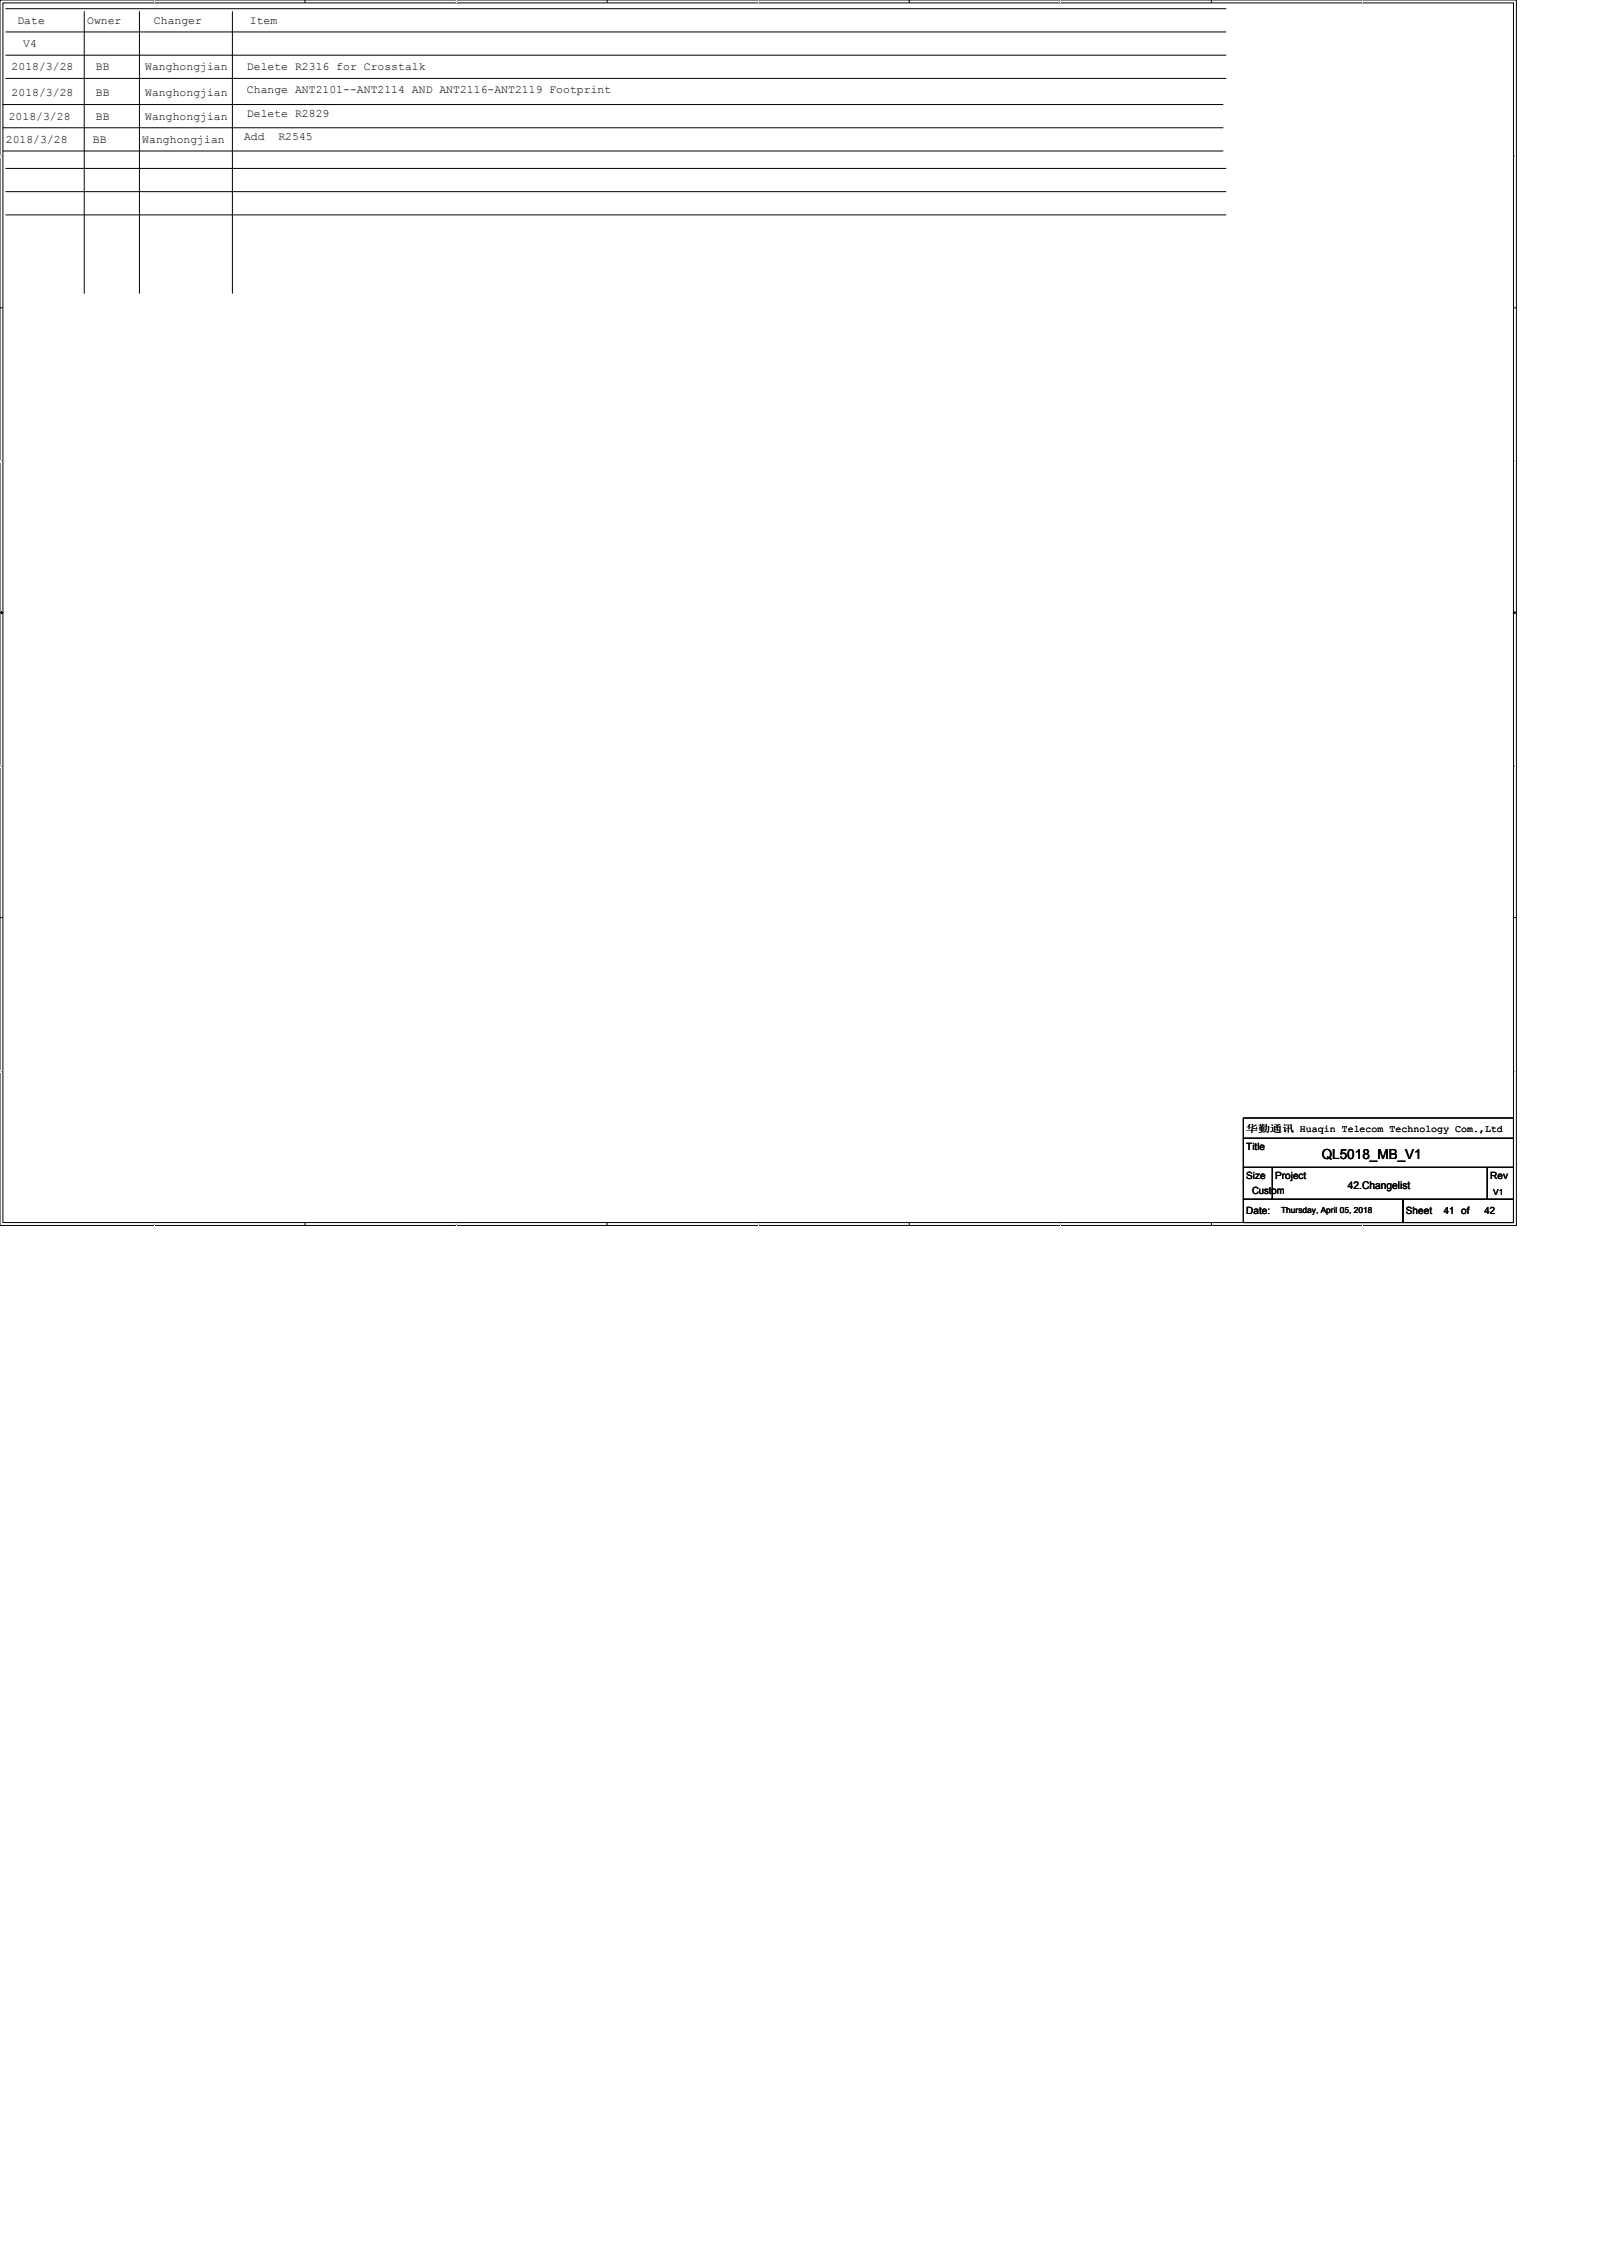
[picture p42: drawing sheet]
<svg xmlns="http://www.w3.org/2000/svg" width="210mm" height="297mm" viewBox="0 0 210 297" stroke-linecap="round" stroke-linejoin="round" font-family="sans-serif">
<defs><g id="words">
<text font-size="1.8" x="173.4" y="152.1">QL5018_MB_V1</text>
<g font-size="1.5">
<text x="2.3" y="3.1">Date</text>
<text x="11.4" y="3.1">Owner</text>
<text x="20.2" y="3.1">Changer</text>
<text x="32.8" y="3.1">Item</text>
<text x="1.5" y="9.2">2018/3/28</text>
<text x="3" y="6.2">V4</text>
<text x="12.6" y="9.2">BB</text>
<text x="19" y="9.2">Wanghongjian</text>
<text x="32.4" y="9.2">Delete R2316 for Crosstalk</text>
<text x="1.1" y="15.7">2018/3/28</text>
<text x="1.5" y="12.6">2018/3/28</text>
<text x="12.6" y="15.7">BB</text>
<text x="12.6" y="12.6">BB</text>
<text x="19" y="15.7">Wanghongjian</text>
<text x="19" y="12.6">Wanghongjian</text>
<text x="32.4" y="12.3">Change ANT2101--ANT2114 AND ANT2116-ANT2119 Footprint</text>
<text x="32.4" y="15.3">Delete R2829</text>
<text x=".8" y="18.7">2018/3/28</text>
<text x="12.2" y="18.7">BB</text>
<text x="18.7" y="18.7">Wanghongjian</text>
<text x="32" y="18.4">Add</text>
<text x="36.5" y="18.4">R2545</text>
</g>
<text font-size="1.4" x="176.8" y="156">42.Changelist</text>
<g font-size="1.3">
<text x="163.4" y="148.5">华勤通讯 Huaqin Telecom Technology Com.,Ltd</text>
<text x="163.4" y="150.9">Title</text>
<text x="163.4" y="154.7">Size</text>
<text x="167.3" y="154.7">Project</text>
<text x="195.5" y="154.7">Rev</text>
<text x="163.4" y="159.3">Date:</text>
<text x="164.2" y="156.6">Custom</text>
<text x="184.4" y="159.3">Sheet</text>
<text x="189.4" y="159.3">41 of</text>
<text x="194.7" y="159.3">42</text>
</g>
<g font-size="1.1">
<text x="168" y="159.1">Thursday, April 05, 2018</text>
<text x="195.8" y="156.8">V1</text>
</g>
<g font-size=".3">
<text x="20.2" y=".3">5</text>
<text x="59.8" y=".3">4</text>
<text x="99.4" y=".3">3</text>
<text x="139.1" y=".3">2</text>
<text x="178.7" y=".3">1</text>
<text x=".1" y="20.6">D</text>
<text x="198.6" y="20.6">D</text>
<text x=".1" y="60.6">C</text>
<text x="198.6" y="60.6">C</text>
<text x=".1" y="100.6">B</text>
<text x="198.6" y="100.6">B</text>
<text x=".1" y="140.6">A</text>
<text x="198.6" y="140.6">A</text>
<text x="20.2" y="160.7">5</text>
<text x="59.8" y="160.7">4</text>
<text x="99.4" y="160.7">3</text>
<text x="139.1" y="160.7">2</text>
<text x="178.7" y="160.7">1</text>
</g>
</g></defs>
<path d="M0 0h198.9v160.8h-198.9zM.4 .4h198.1v160h-198.1z" fill="none" stroke="#000" stroke-width=".13"/>
<g fill="#fff">
<path d="M20.2 0h.1v.3h-.1z"/>
<path d="M20.2 160.4h.1v.3h-.1z"/>
</g>
<path d="M40 0v.4M40 160.4v.4" fill="none" stroke="#000" stroke-width=".13"/>
<g fill="#fff">
<path d="M59.8 0h.1v.3h-.1z"/>
<path d="M59.8 160.4h.1v.3h-.1z"/>
</g>
<path d="M79.6 0v.4M79.6 160.4v.4" fill="none" stroke="#000" stroke-width=".13"/>
<g fill="#fff">
<path d="M99.4 0h.2v.3h-.2z"/>
<path d="M99.4 160.4h.2v.3h-.2z"/>
</g>
<path d="M119.3 0v.4M119.3 160.4v.4" fill="none" stroke="#000" stroke-width=".13"/>
<g fill="#fff">
<path d="M139.1 0h.1v.3h-.1z"/>
<path d="M139.1 160.4h.1v.3h-.1z"/>
</g>
<path d="M158.9 0v.4M158.9 160.4v.4" fill="none" stroke="#000" stroke-width=".13"/>
<g fill="#fff">
<path d="M178.7 0h.1v.3h-.1z"/>
<path d="M178.7 160.4h.1v.3h-.1z"/>
<path d="M.1 20.4h.2v.3h-.2z"/>
<path d="M198.6 20.4h.2v.3h-.2z"/>
<path d="M.1 60.4h.2v.3h-.2z"/>
<path d="M198.6 60.4h.2v.3h-.2z"/>
</g>
<path d="M0 40.4h.4M198.5 40.4h.4" fill="none" stroke="#000" stroke-width=".13"/>
<g fill="#fff">
<path d="M.1 100.4h.2v.3h-.2z"/>
<path d="M198.6 100.4h.2v.3h-.2z"/>
</g>
<path d="M0 80.4h.4M198.5 80.4h.4" fill="none" stroke="#000" stroke-width=".13"/>
<path d="M.2 80.3l.2 .1-.2 .1zM198.5 80.4l.2-.1v.2z" fill="#000" stroke="#000" stroke-width=".13"/>
<g fill="#fff">
<path d="M.1 140.4h.2v.3h-.2z"/>
<path d="M198.6 140.4h.2v.3h-.2z"/>
</g>
<g fill="none" stroke="#000" stroke-width=".13">
<path d="M.4 13.7h160M.4 19.8h160M.4 16.8h160M.8 4.2h160M.8 1.1h160M.8 10.3h160M.8 7.2h160M11 1.5v37M18.3 1.5v37M30.5 1.5v37M.8 22.1h160M.8 28.2h160"/>
<path d="M.8 25.1h160M0 120.4h.4M198.5 120.4h.4M163.1 149.4h35.4v3.8h-35.4zM163.1 146.7h35.4v2.7h-35.4zM163.1 153.2h3.8v4.2h-3.8zM163.1 157.4h20.9v3h-20.9zM166.9 153.2h28.2v4.2h-28.2zM184 157.4h14.5v3h-14.5zM195.1 153.2h3.4v4.2h-3.4z"/>
</g>
<use href="#words"/>
</svg>
